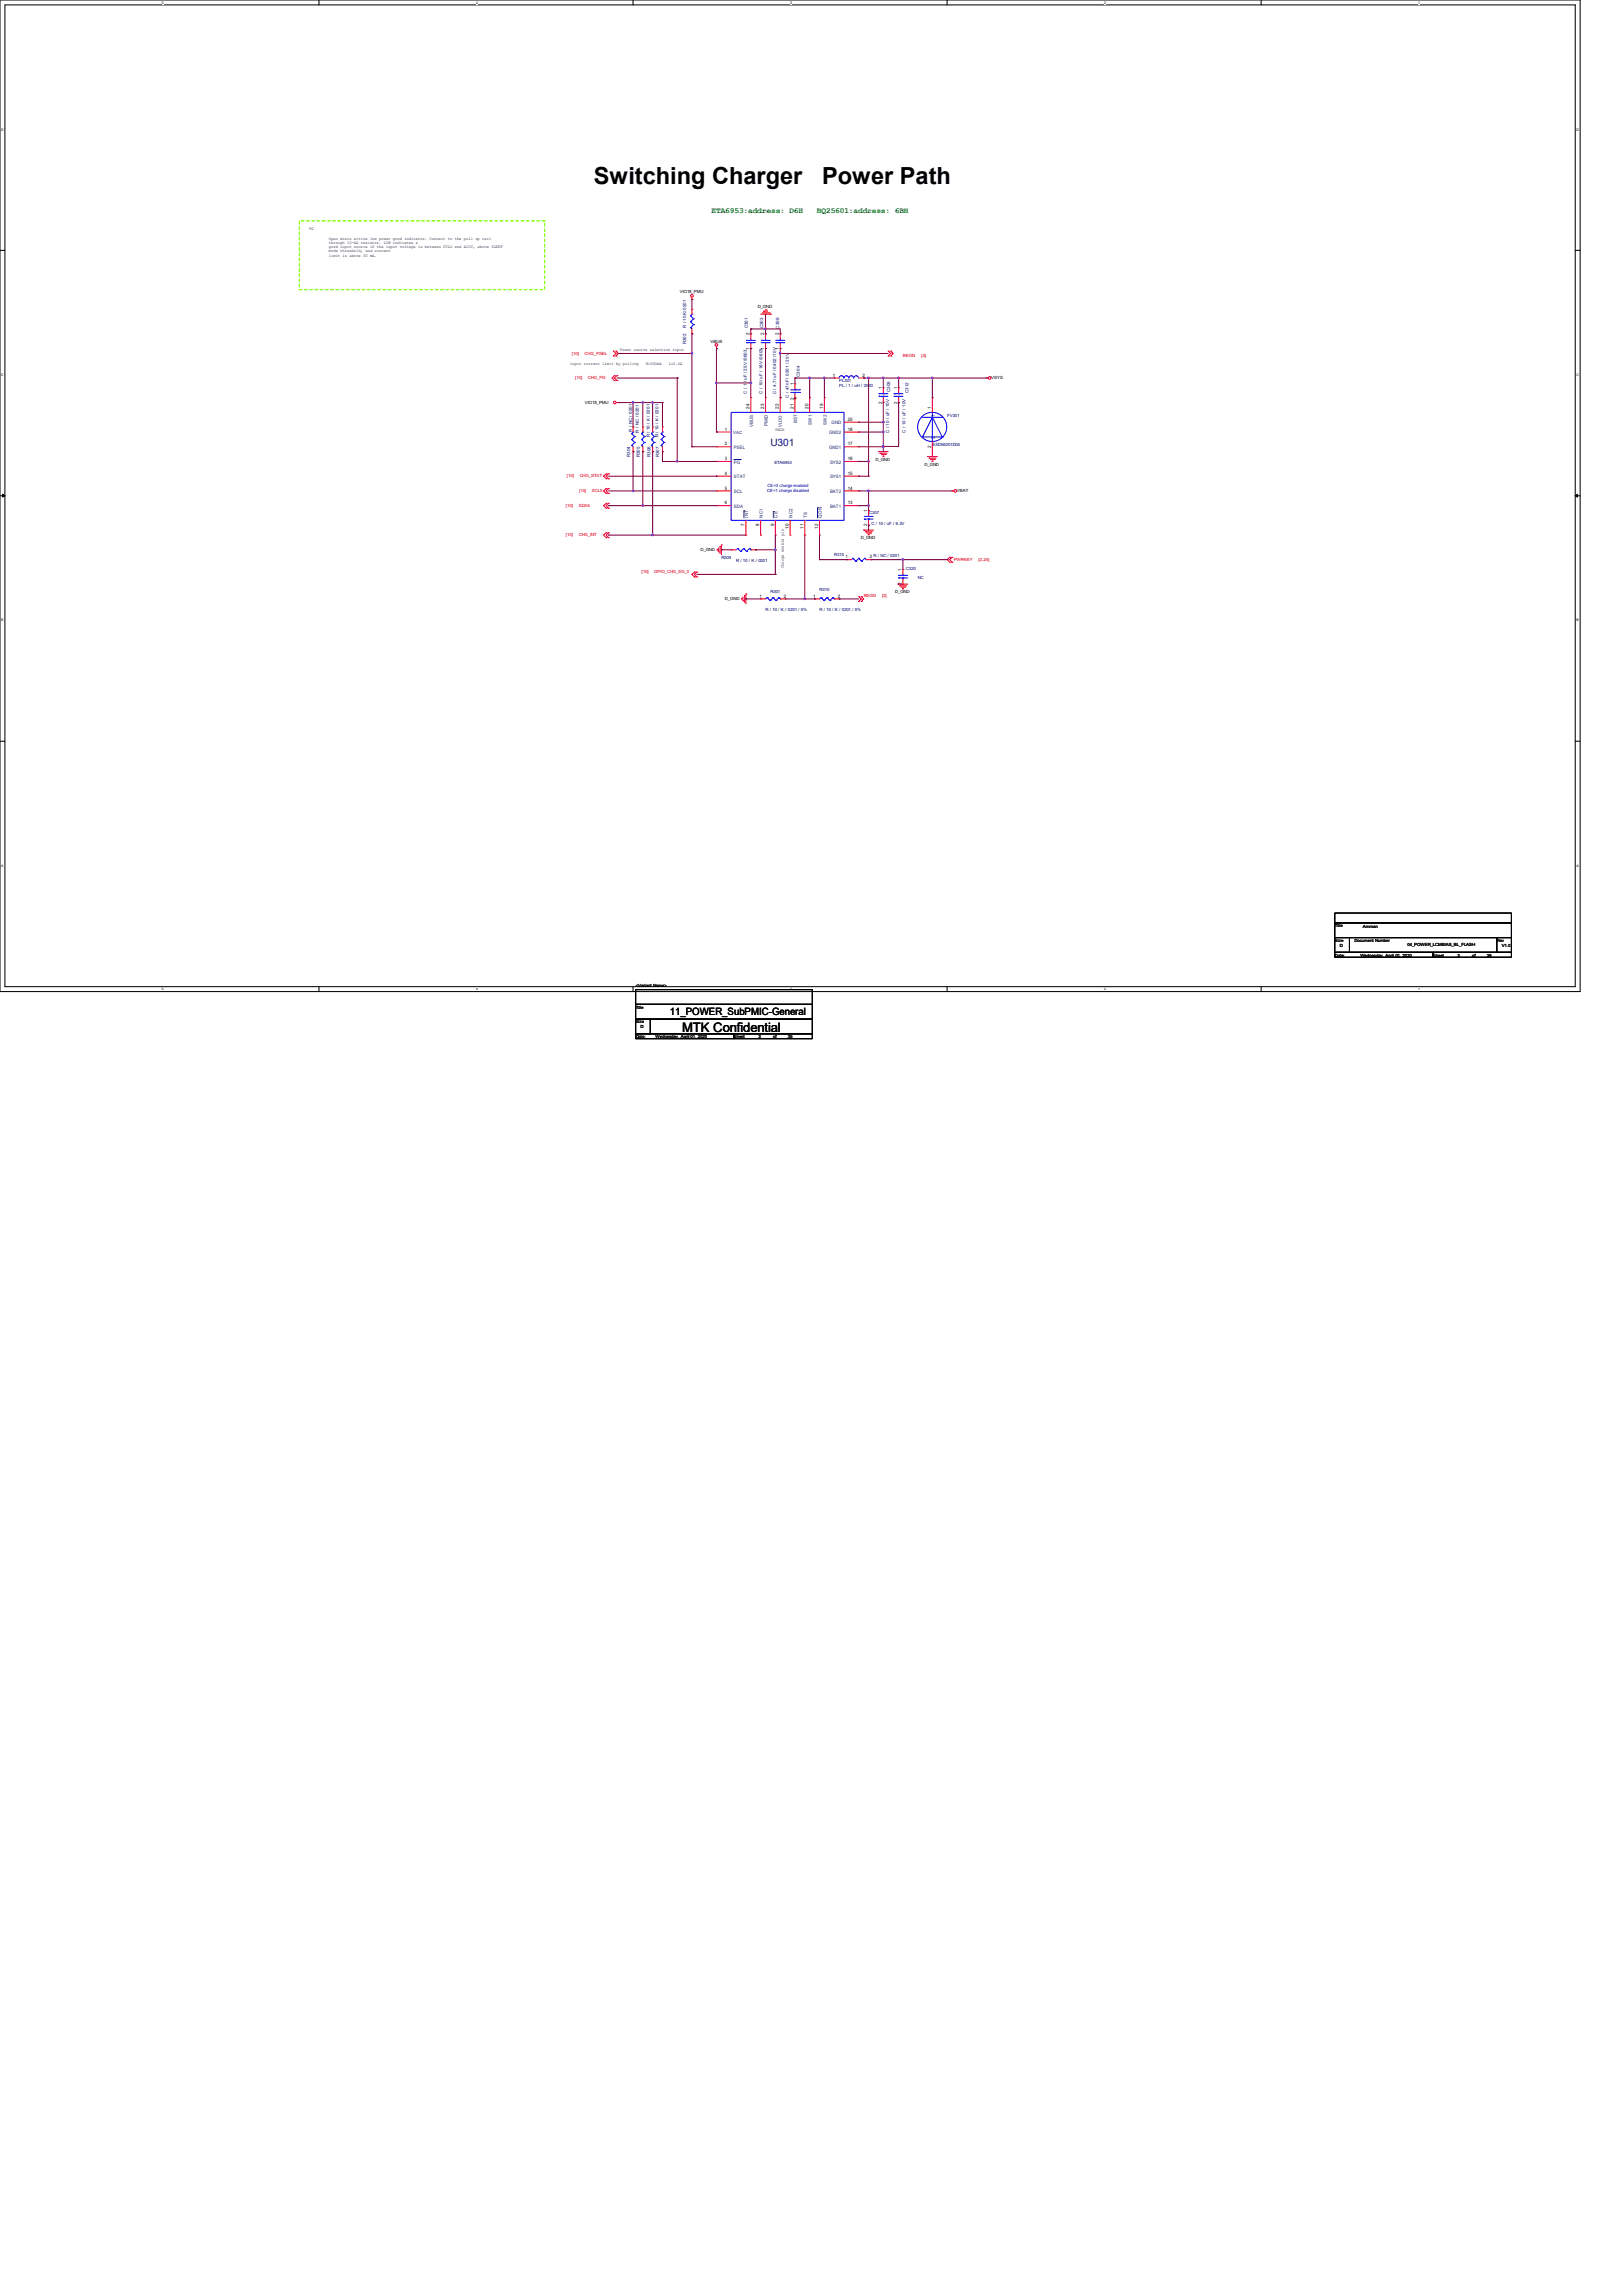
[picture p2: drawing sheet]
<svg xmlns="http://www.w3.org/2000/svg" width="210mm" height="297mm" viewBox="0 0 210 297" stroke-linecap="round" stroke-linejoin="round" font-family="sans-serif">
<defs><g id="words">
<g font-size="3">
<text x="76.8" y="23.8">Switching Charger</text>
<text x="106.4" y="23.8">Power Path</text>
</g>
<text font-size="1.7" x="88.3" y="133.4">MTK Confidential</text>
<text font-size="1.3" fill="#000080" x="99.7" y="57.7">U301</text>
<text font-size="1.3" x="86.7" y="131.4">11_POWER_SubPMIC-General</text>
<g font-size="1" fill="#008000">
<text x="92.1" y="27.5">ETA6953:address: D6H</text>
<text x="105.7" y="27.5">BQ25601:address: 6BH</text>
</g>
<g font-size=".6">
<text x="40" y="29.7">PG</text>
<text x="42.5" y="31">Open drain active low power good indicator. Connect to the pull up rail</text>
<text x="42.5" y="31.5">through 10-kΩ resistor. LOW indicates a</text>
<text x="42.5" y="32.1">good input source if the input voltage is between UVLO and ACOV, above SLEEP</text>
<text x="42.5" y="32.6">mode threshold, and current</text>
<text x="42.5" y="33.2">limit is above 30 mA.</text>
<text x="88" y="37.9">VIO18_PMU</text>
<text x="98" y="39.8">D_GND</text>
<text x="73.8" y="47.2">input current limit by pulling</text>
<text x="80.2" y="45.3">Power source selection input</text>
<text x="83.6" y="47.2">H=500mA</text>
<text x="86.5" y="47.2">L=2.4A</text>
<text x="92" y="44.3">VBUS</text>
<text x="97" y="45.2" transform="rotate(-90 97 45.2)">1</text>
<text x="97" y="43.3" transform="rotate(-90 97 43.3)">2</text>
<text x="98.9" y="45.2" transform="rotate(-90 98.9 45.2)">1</text>
<text x="98.9" y="43.3" transform="rotate(-90 98.9 43.3)">2</text>
<text x="100.8" y="45.2" transform="rotate(-90 100.8 45.2)">1</text>
<text x="100.8" y="43.3" transform="rotate(-90 100.8 43.3)">2</text>
<text x="75.7" y="52.2">VIO18_PMU</text>
<text x="97" y="52.9" transform="rotate(-90 97 52.9)">24</text>
<text x="98.9" y="52.9" transform="rotate(-90 98.9 52.9)">23</text>
<text x="100.8" y="52.9" transform="rotate(-90 100.8 52.9)">22</text>
<text x="102.7" y="52.9" transform="rotate(-90 102.7 52.9)">21</text>
<text x="102.7" y="51.7" transform="rotate(-90 102.7 51.7)">2</text>
<text x="102.7" y="49.8" transform="rotate(-90 102.7 49.8)">1</text>
<text x="104.6" y="52.9" transform="rotate(-90 104.6 52.9)">20</text>
<text x="106.5" y="52.9" transform="rotate(-90 106.5 52.9)">19</text>
<text x="107.8" y="48.7">1</text>
<text x="111.6" y="48.7">2</text>
<text x="114.1" y="52.2" transform="rotate(-90 114.1 52.2)">2</text>
<text x="114.1" y="50.3" transform="rotate(-90 114.1 50.3)">1</text>
<text x="116.1" y="52.2" transform="rotate(-90 116.1 52.2)">2</text>
<text x="116.1" y="50.3" transform="rotate(-90 116.1 50.3)">1</text>
<text x="120.5" y="52.9" transform="rotate(-90 120.5 52.9)">1</text>
<text x="128.3" y="49.1">VSYS</text>
<text x="93.8" y="55.7">1</text>
<text x="93.8" y="57.6">2</text>
<text x="93.8" y="59.5">3</text>
<text x="100.3" y="55.8">REGN</text>
<text x="109.7" y="59.5">16</text>
<text x="109.7" y="57.6">17</text>
<text x="109.7" y="55.7">18</text>
<text x="109.7" y="54.4">25</text>
<text x="113.3" y="59.6">D_GND</text>
<text x="120.5" y="57.9" transform="rotate(-90 120.5 57.9)">2</text>
<text x="93.8" y="61.4">4</text>
<text x="93.8" y="63.3">5</text>
<text x="93.8" y="65.2">6</text>
<text x="109.7" y="65.2">13</text>
<text x="109.7" y="63.3">14</text>
<text x="109.7" y="61.4">15</text>
<text x="119.6" y="60.2">D_GND</text>
<text x="123.8" y="63.7">VBAT</text>
<text x="90.6" y="71.3">D_GND</text>
<text x="96.4" y="68.1" transform="rotate(-90 96.4 68.1)">7</text>
<text x="98.3" y="68.1" transform="rotate(-90 98.3 68.1)">8</text>
<text x="100.2" y="68.1" transform="rotate(-90 100.2 68.1)">9</text>
<text x="102.1" y="68.4" transform="rotate(-90 102.1 68.4)">10</text>
<text x="104" y="68.4" transform="rotate(-90 104 68.4)">11</text>
<text x="105.9" y="68.4" transform="rotate(-90 105.9 68.4)">12</text>
<text x="111.4" y="69.8">D_GND</text>
<text x="112.2" y="68.1" transform="rotate(-90 112.2 68.1)">2</text>
<text x="112.2" y="66.2" transform="rotate(-90 112.2 66.2)">1</text>
<text x="93.8" y="77.6">D_GND</text>
<text x="98.3" y="77.3">1</text>
<text x="101.4" y="77.3">2</text>
<text x="101.4" y="73.5" transform="rotate(-90 101.4 73.5)">Charge enable pin</text>
<text x="105.2" y="77.3">1</text>
<text x="108.4" y="77.3">2</text>
<text x="109.4" y="72.2">1</text>
<text x="112.6" y="72.2">2</text>
<text x="115.8" y="76.8">D_GND</text>
<text x="116.7" y="75.7" transform="rotate(-90 116.7 75.7)">2</text>
<text x="116.7" y="73.8" transform="rotate(-90 116.7 73.8)">1</text>
<text x="172.7" y="119.9">Title</text>
<text x="172.7" y="121.8">Size</text>
<text x="172.7" y="123.7">Date:</text>
<text x="173.4" y="122.5">D</text>
<text x="175.3" y="121.8">Document Number</text>
<text x="176" y="123.7">Wednesday, April 01, 2020</text>
<text x="176.4" y="120.1">Amman</text>
<text x="182.1" y="122.4">04_POWER_LCMBIAS_BL_FLASH</text>
<text x="185.4" y="123.7">Sheet</text>
<text x="188.6" y="123.7">3</text>
<text x="190.5" y="123.7">of</text>
<text x="192.4" y="123.7">38</text>
<text x="193.7" y="121.8">Rev</text>
<text x="194.3" y="122.5">V1.0</text>
<text x="82.3" y="130.5">Title</text>
<text x="82.3" y="127.6">&lt;Variant Name&gt;</text>
<text x="82.3" y="132.4">Size</text>
<text x="82.3" y="134.3">Date:</text>
<text x="82.9" y="133">D</text>
<text x="84.8" y="134.3">Wednesday, April 01, 2020</text>
<text x="95" y="134.3">Sheet</text>
<text x="98.1" y="134.3">3</text>
<text x="100" y="134.3">of</text>
<text x="101.9" y="134.3">35</text>
</g>
<g font-size=".6" fill="#f00">
<text x="74" y="45.9">[10]</text>
<text x="75.7" y="45.9">CHG_PSEL</text>
<text x="116.8" y="46.1">REGN</text>
<text x="119.2" y="46.1">[3]</text>
<text x="74.4" y="49.1">[10]</text>
<text x="76.1" y="49.1">CHG_PG</text>
<text x="73.2" y="65.5">[10]</text>
<text x="73.4" y="61.8">[10]</text>
<text x="74.9" y="65.5">SDA5</text>
<text x="74.9" y="63.7">[10]</text>
<text x="75" y="61.8">CHG_STAT</text>
<text x="76.6" y="63.7">SCL5</text>
<text x="73.2" y="69.3">[10]</text>
<text x="74.9" y="69.3">CHG_INT</text>
<text x="83" y="74.1">[10]</text>
<text x="84.7" y="74.1">GPIO_CHG_EN_0</text>
<text x="111.8" y="77.3">REGN</text>
<text x="114.1" y="77.3">[3]</text>
<text x="123.4" y="72.6">PWRKEY</text>
<text x="126.6" y="72.6">[2,24]</text>
</g>
<g font-size=".6" fill="#000080">
<text x="88.8" y="44.6" transform="rotate(-90 88.8 44.6)">R302</text>
<text x="88.8" y="42.4" transform="rotate(-90 88.8 42.4)">R / 10K/ 0201</text>
<text x="96.8" y="42.5" transform="rotate(-90 96.8 42.5)">C301</text>
<text x="98.8" y="42.5" transform="rotate(-90 98.8 42.5)">C303</text>
<text x="100.8" y="42.5" transform="rotate(-90 100.8 42.5)">C309</text>
<text x="96.7" y="50.9" transform="rotate(-90 96.7 50.9)">C / 1 / uF / 25V /0603</text>
<text x="98.7" y="50.9" transform="rotate(-90 98.7 50.9)">C / 10/ uF / 16V /0603</text>
<text x="100.4" y="51" transform="rotate(-90 100.4 51)">C / 4.7/ uF / 0402 /10V</text>
<text x="102.1" y="51.4" transform="rotate(-90 102.1 51.4)">C / 47nF / 0201 / 25V</text>
<text x="103.5" y="48.8" transform="rotate(-90 103.5 48.8)">C304</text>
<text x="108.6" y="49.4">PL301</text>
<text x="108.6" y="50.1">PL / 1 / uH / 2520</text>
<text x="115.2" y="50.7" transform="rotate(-90 115.2 50.7)">C308</text>
<text x="117.6" y="50.9" transform="rotate(-90 117.6 50.9)">C312</text>
<text x="122.6" y="53.9">FV301</text>
<text x="81.5" y="59.1" transform="rotate(-90 81.5 59.1)">R304</text>
<text x="81.8" y="55.8" transform="rotate(-90 81.8 55.8)">R / NC / 0201</text>
<text x="82.7" y="56" transform="rotate(-90 82.7 56)">R / NC / 0201</text>
<text x="82.8" y="59.2" transform="rotate(-90 82.8 59.2)">R305</text>
<text x="84.1" y="56.6" transform="rotate(-90 84.1 56.6)">R / 10 / K / 0201</text>
<text x="84.2" y="59.1" transform="rotate(-90 84.2 59.1)">R306</text>
<text x="85.2" y="56.6" transform="rotate(-90 85.2 56.6)">R / 10 / K / 0201</text>
<text x="85.3" y="59.2" transform="rotate(-90 85.3 59.2)">R307</text>
<text x="115.1" y="56" transform="rotate(-90 115.1 56)">C / 10 / uF / 10V</text>
<text x="117.2" y="56" transform="rotate(-90 117.2 56)">C / 10 / uF / 10V</text>
<text x="120.7" y="57.7">ESD56201D05</text>
<text x="100.2" y="60.1">ETA6953</text>
<text x="108" y="71.9">R315</text>
<text x="112.5" y="66.6">C307</text>
<text x="112.8" y="67.9">C / 10 / uF / 6.3V</text>
<text x="93.3" y="72.3">R309</text>
<text x="95.3" y="72.7">R / 10 / K / 0201</text>
<text x="99.7" y="76.8">R301</text>
<text x="106" y="76.5">R310</text>
<text x="113" y="72.1">R / NC / 0201</text>
<text x="117.2" y="73.8">C320</text>
<text x="118.7" y="74.8">NC</text>
<text x="99.1" y="79">R / 10 / K / 0201 / 5%</text>
<text x="106" y="79">R / 10 / K / 0201 / 5%</text>
</g>
<g font-size=".6" fill="#004080">
<text x="94.9" y="56.2">VAC</text>
<text x="95" y="58.1">PSEL</text>
<text x="95" y="60">PG</text>
<text x="97.5" y="55.2" transform="rotate(-90 97.5 55.2)">VBUS</text>
<text x="99.4" y="55.1" transform="rotate(-90 99.4 55.1)">PMID</text>
<text x="101.2" y="55.2" transform="rotate(-90 101.2 55.2)">VLDO</text>
<text x="103.2" y="54.8" transform="rotate(-90 103.2 54.8)">BST</text>
<text x="105.1" y="54.9" transform="rotate(-90 105.1 54.9)">SW1</text>
<text x="107" y="54.9" transform="rotate(-90 107 54.9)">SW2</text>
<text x="107.3" y="58.1">GND1</text>
<text x="107.3" y="56.2">GND2</text>
<text x="107.4" y="60">SYS2</text>
<text x="107.6" y="54.9">GND</text>
<text x="120.9" y="56.8" transform="rotate(-90 120.9 56.8)">2</text>
<text x="120.9" y="54" transform="rotate(-90 120.9 54)">1</text>
<text x="95" y="61.9">STAT</text>
<text x="95" y="63.8">SCL</text>
<text x="95" y="65.7">SDA</text>
<text x="107.4" y="65.7">BAT1</text>
<text x="107.4" y="63.8">BAT2</text>
<text x="107.4" y="61.9">SYS1</text>
<text x="96.8" y="67" transform="rotate(-90 96.8 67)">INT</text>
<text x="98.7" y="67" transform="rotate(-90 98.7 67)">NC1</text>
<text x="100.6" y="67" transform="rotate(-90 100.6 67)">CE</text>
<text x="102.5" y="67" transform="rotate(-90 102.5 67)">NC2</text>
<text x="104.4" y="67" transform="rotate(-90 104.4 67)">TS</text>
<text x="106.3" y="67" transform="rotate(-90 106.3 67)">QON</text>
</g>
<g font-size=".6" fill="#00f">
<text x="99.3" y="63.7">CE=1 charge disabled</text>
<text x="99.3" y="63">CE=0 charge enabled</text>
</g>
<g font-size=".5">
<text x="21" y=".5">5</text>
<text x="61.6" y=".5">4</text>
<text x="102.2" y=".5">3</text>
<text x="142.9" y=".5">2</text>
<text x="183.5" y=".5">1</text>
<text x=".2" y="16.9">D</text>
<text x="204" y="16.9">D</text>
<text x=".2" y="48.6">C</text>
<text x="204" y="48.6">C</text>
<text x=".2" y="80.4">B</text>
<text x="204" y="80.4">B</text>
<text x=".2" y="112.1">A</text>
<text x="204" y="112.1">A</text>
<text x="21" y="128.1">5</text>
<text x="61.6" y="128.1">4</text>
<text x="102.2" y="128.1">3</text>
<text x="142.9" y="128.1">2</text>
<text x="183.5" y="128.1">1</text>
</g>
</g></defs>
<path d="M0 0h204.5v128.3h-204.5zM.6 .6h203.2v127h-203.2z" fill="none" stroke="#000" stroke-width=".13"/>
<g fill="#fff">
<path d="M21 .1h.2v.5h-.2z"/>
<path d="M21 127.7h.2v.5h-.2z"/>
</g>
<path d="M41.3 0v.6M41.3 127.6v.7" fill="none" stroke="#000" stroke-width=".13"/>
<g fill="#fff">
<path d="M61.6 .1h.2v.5h-.2z"/>
<path d="M61.6 127.7h.2v.5h-.2z"/>
</g>
<path d="M81.9 0v.6M81.9 127.6v.7" fill="none" stroke="#000" stroke-width=".13"/>
<g fill="#fff">
<path d="M102.2 .1h.2v.5h-.2z"/>
<path d="M102.2 127.7h.2v.5h-.2z"/>
</g>
<path d="M122.6 0v.6M122.6 127.6v.7" fill="none" stroke="#000" stroke-width=".13"/>
<g fill="#fff">
<path d="M142.9 .1h.2v.5h-.2z"/>
<path d="M142.9 127.7h.2v.5h-.2z"/>
</g>
<path d="M163.2 0v.6M163.2 127.6v.7" fill="none" stroke="#000" stroke-width=".13"/>
<g fill="#fff">
<path d="M183.5 .1h.2v.5h-.2z"/>
<path d="M183.5 127.7h.2v.5h-.2z"/>
<path d="M.2 16.5h.3v.5h-.3z"/>
<path d="M204 16.5h.3v.5h-.3z"/>
<path d="M.2 48.3h.3v.5h-.3z"/>
<path d="M204 48.3h.3v.5h-.3z"/>
</g>
<path d="M0 32.4h.6M203.8 32.4h.7" fill="none" stroke="#000" stroke-width=".13"/>
<g fill="#fff">
<path d="M.2 80h.2v.5h-.2z"/>
<path d="M204 80h.3v.5h-.3z"/>
</g>
<path d="M0 64.1h.6M203.8 64.1h.7" fill="none" stroke="#000" stroke-width=".13"/>
<path d="M.3 63.9l.3 .2-.3 .2zM203.8 64.1l.3-.2v.4z" fill="#000" stroke="#000" stroke-width=".13"/>
<g fill="#fff">
<path d="M.2 111.8h.3v.5h-.3z"/>
<path d="M204 111.8h.3v.5h-.3z"/>
</g>
<g fill="none" stroke="#000" stroke-width=".13">
<path d="M0 95.9h.6M203.8 95.9h.7M172.7 118.1h22.9v1.3h-22.9zM172.7 119.4h22.9v1.9h-22.9zM82.3 131.8h1.9v1.9h-1.9zM82.3 128h22.8v1.9h-22.8zM82.3 129.9h22.8v1.9h-22.8zM82.3 133.7h12.7v.7h-12.7zM84.2 131.8h20.9v1.9h-20.9zM95 133.7h10.1v.7h-10.1zM172.7 121.3h1.9v1.9h-1.9zM172.7 123.2h12.7v.6h-12.7z"/>
<path d="M174.6 121.3h19.1v1.9h-19.1zM185.4 123.2h10.2v.6h-10.2zM193.7 121.3h1.9v1.9h-1.9z"/>
</g>
<path d="M38.7 28.6h31.8v8.9h-31.8z" fill="none" stroke="#80ff00" stroke-width=".17" stroke-dasharray=".3 .3"/>
<g fill="none" stroke="#f00" stroke-width=".13">
<path d="M89.5 38.7h.1M89.5 38.5v.2M79.4 45.4h.1M79.4 46.1h.1M79.4 45.4l.3 .3-.3 .4M79.5 49.2h.1M79.5 48.6h.1M79.5 48.6l-.3 .3 .3 .3M79.7 46.1h.1M79.7 45.4h.1M79.7 45.4l.3 .3-.3 .4M79.8 52.1h.2"/>
<path d="M79.8 49.2h.1M79.8 48.6h.1M79.8 48.6l-.3 .3 .3 .3M80 52.1h.1M81.9 58.4h.1M81.9 55.3h.1M81.9 55.3v.6M81.9 57.8v.6M83.2 58.4h.1M83.2 55.3h.1M83.2 55.3v.6M83.2 57.8v.6"/>
<path d="M84.5 58.4h.1M84.5 55.2h.1M84.5 55.2v.7M84.5 57.8v.6M85.7 58.4h.1M85.7 55.2h.1M85.7 55.2v.7M85.7 57.8v.6M89.5 43.2h.1M89.5 40h.1M89.5 40v.6M89.5 42.5v.7"/>
<path d="M92.7 59.7h.1M92.7 59.7h1.9M92.7 55.9h.1M92.7 57.8h.1M92.7 55.9h1.9M92.7 57.8h1.9M92.7 45.1h.1M92.7 44.8v.3M97.2 43.2h.1M97.2 45.1h.1M97.2 43.2v.6M97.2 44.5v.6"/>
<path d="M97.2 51.4h.1M97.2 51.4v1.9M98.4 40.6h1.3M98.6 40.5h.9M98.8 40.3h.1M98.8 40.3h.5M99 40.1h.1M99.1 51.4h.1M99.1 51.4v1.9M99.1 45.1h.1M99.1 44.5v.6M99.1 43.2h.1"/>
<path d="M99.1 43.2v.6M99.1 40.1h.1M99.5 40.5h.1M99.7 40.6h.1M101 51.4h.1M101 51.4v1.9M101 43.2h.1M101 45.1h.1M101 43.2v.6M101 44.5v.6M102.9 49.7h.1M102.9 49.7v.6"/>
<path d="M102.9 51.6h.1M102.9 50.9v2.4M102.9 51.4h.1M104.8 51.4h.1M104.8 51.4v1.9M106.7 51.4h.1M106.7 51.4v1.9M107.9 48.9h.1M107.9 48.9h.7M109.2 54.6h1.9M109.2 57.8h1.9M109.2 59.7h1.9"/>
<path d="M109.2 55.9h1.9M111.1 54.6h.1M111.1 59.7h.1M111.1 57.8h.1M111.1 55.9h.1M111.1 48.9h.7M111.8 48.9h.1M113.7 58.4h.1M113.7 58.4h1.2M113.9 58.6h.1M113.9 58.6h.9M114 58.8h.6"/>
<path d="M114.3 59h.1M114.3 52.1h.1M114.3 50.2h.1M114.3 50.2v.6M114.3 51.4v.7M114.6 58.8h.1M114.9 45.4h.1M114.9 46.1h.1M114.9 45.4l.4 .3-.4 .4M115.3 45.4h.1M115.3 46.1h.1M115.3 45.4l.3 .3-.3 .4"/>
<path d="M116.3 52.1h.1M116.3 50.2h.1M116.3 50.2v.6M116.3 51.4v.7M120 59.1h.1M120 59.1h1.3M120.2 59.3h.1M120.2 59.3h.9M120.4 59.4h.5M120.6 59.6h.1M120.6 51.4h.1M120.6 59.1h.1"/>
<path d="M120.6 51.4v1.9M120.6 57.2v1.9M120.9 59.4h.1M127.6 48.9h.1M127.6 48.9h.3M78.4 69.6h.1M78.4 68.9h.1M78.4 68.9l-.3 .3 .3 .4M78.4 61.9h.1M78.4 61.3h.1M78.4 63.8h.1M78.4 63.2h.1"/>
<path d="M78.4 65.7h.1M78.4 65.1h.1M78.4 61.3l-.3 .3 .3 .3M78.4 63.2l-.3 .3 .3 .3M78.4 65.1l-.3 .3 .3 .3M78.7 69.6h.1M78.7 68.9h.1M78.7 68.9l-.3 .3 .3 .4M78.7 61.9h.1M78.7 61.3h.1M78.7 63.8h.1M78.7 63.2h.1"/>
<path d="M78.7 65.7h.1M78.7 65.1h.1M78.7 61.3l-.3 .3 .3 .3M78.7 63.2l-.3 .3 .3 .3M78.7 65.1l-.3 .3 .3 .3M89.9 74h.1M89.9 74.6h.1M89.9 74l-.4 .3 .4 .3M90.2 74h.1M90.2 74.6h.1M90.2 74l-.3 .3 .3 .3M92.7 61.6h.1"/>
<path d="M92.7 63.5h.1M92.7 65.4h.1M92.7 63.5h1.9M92.7 61.6h1.9M92.7 65.4h1.9M92.8 71.1h.1M92.8 71.1v.1M93 71.4h.1M93 70.9v.5M93.2 70.7h.1M93.2 70.7v.9M93.3 70.5h.1"/>
<path d="M93.3 70.5v1.3M94.6 71.1h.1M94.6 71.1h.6M96 77.4h.1M96 77.4v.2M96.1 77.7h.1M96.1 77.2v.5M96.4 77h.1M96.4 77v.9M96.5 69.2h.1M96.5 67.3v1.9M96.5 76.8h.1"/>
<path d="M96.5 76.8v1.3M97.2 71.1h.6M97.8 71.1h.1M98.4 69.2h.1M98.4 67.3v1.9M98.4 77.5h.1M98.4 77.5h.7M100.3 69.2h.1M100.3 67.3v1.9M101 77.5h.6M101.6 77.5h.1M102.2 69.2h.1"/>
<path d="M102.2 67.3v1.9M104.1 69.2h.1M104.1 67.3v1.9M105.4 77.5h.1M105.4 77.5h.6M106 69.2h.1M106 67.3v1.9M107.9 77.5h.7M108.6 77.5h.1M109.2 63.5h1.9M109.2 61.6h1.9M109.2 65.4h1.9"/>
<path d="M109.6 72.4h.1M109.6 72.4h.6M111.1 65.4h.1M111.1 63.5h.1M111.1 61.6h.1M111.1 77.2h.1M111.1 77.8h.1M111.1 77.2l.4 .3-.4 .3M111.5 77.2h.1M111.5 77.8h.1M111.5 77.2l.3 .3-.3 .3M111.8 68.6h.1"/>
<path d="M111.8 68.6h1.2M112 68.8h.1M112 68.8h.9M112.1 72.4h.6M112.1 69h.5M112.4 69.2h.1M112.4 68h.1M112.4 66h.1M112.4 66v.7M112.4 67.3v.7M112.6 69h.1M112.7 72.4h.1"/>
<path d="M116.2 75.6h.1M116.2 75.6h1.3M116.4 75.8h.1M116.4 75.8h.9M116.6 75.9h.5M116.8 76.2h.1M116.8 75.6h.1M116.8 73.7h.1M116.8 73.7v.6M116.8 74.9v.7M117.1 75.9h.1M122.9 72.7h.1"/>
<path d="M122.9 72.1h.1M122.9 72.1l-.3 .3 .3 .3M123.2 72.1h.1M123.2 72.7h.1M123.2 72.1l-.3 .3 .3 .3M123.2 63.5h.1M123.2 63.5h.2"/>
<circle cx="89.5" cy="38.3" r=".17"/>
<circle cx="79.5" cy="52.1" r=".17"/>
<circle cx="92.7" cy="44.6" r=".17"/>
<circle cx="128.1" cy="48.9" r=".17"/>
<circle cx="123.6" cy="63.5" r=".17"/>
</g>
<g fill="none" stroke="#00f" stroke-width=".13">
<path d="M81.7 57.6h.1M81.7 56.9h.1M81.7 56.1h.1M81.7 57.6l.2 .2M81.7 56.9l.4 .3M81.7 56.1l.4 .4M81.9 55.9h.1M81.9 55.9l-.2 .2M82.1 57.2h.1M82.1 56.5h.1M82.1 57.2l-.4 .4M82.1 56.5l-.4 .4"/>
<path d="M83 57.6h.1M83 56.9h.1M83 56.1h.1M83 57.6l.2 .2M83 56.9l.4 .3M83 56.1l.4 .4M83.2 55.9h.1M83.2 55.9l-.2 .2M83.4 57.2h.1M83.4 56.5h.1M83.4 57.2l-.4 .4M83.4 56.5l-.4 .4"/>
<path d="M84.3 57.6h.1M84.3 56.9h.1M84.3 56.1h.1M84.3 57.6l.2 .2M84.3 56.9l.4 .3M84.3 56.1l.4 .4M84.5 55.9h.1M84.5 55.9l-.2 .2M84.7 57.2h.1M84.7 56.5h.1M84.7 57.2l-.4 .4M84.7 56.5l-.4 .4"/>
<path d="M85.6 57.6h.1M85.6 56.9h.1M85.6 56.1h.1M85.6 57.6l.1 .2M85.6 56.9l.3 .3M85.6 56.1l.3 .4M85.7 55.9h.1M85.7 55.9l-.1 .2M85.9 57.2h.1M85.9 56.5h.1M85.9 57.2l-.3 .4M85.9 56.5l-.3 .4"/>
<path d="M89.4 42.4h.1M89.4 41.6h.1M89.4 40.9h.1M89.4 42.4l.1 .1M89.4 41.6l.3 .4M89.4 40.9l.3 .3M89.5 40.6h.1M89.5 40.6l-.1 .3M89.7 42h.1M89.7 41.2h.1M89.7 42l-.3 .4M89.7 41.2l-.3 .4"/>
<path d="M94.6 53.3h14.6v14h-14.6zM96.6 44h.1M96.6 44.3h.1M96.6 44h1.1M96.6 44.3h1.1M97.2 44.3h.1M97.2 44h.1M97.2 43.8v.2M97.2 44.3v.2M98.5 44h.1M98.5 44.3h.1M98.5 44h1.2"/>
<path d="M98.5 44.3h1.2M99.1 44.3h.1M99.1 44h.1M99.1 43.8v.2M99.1 44.3v.2M100.4 44h.1M100.4 44.3h.1M100.4 44h1.2M100.4 44.3h1.2M101 44.3h.1M101 44h.1M101 43.8v.2"/>
<path d="M101 44.3v.2M102.3 50.8h1.2M102.3 50.4h1.2M102.9 50.4h.1M102.9 50.8h.1M102.9 50.3v.1M102.9 50.8v.1M103.5 50.8h.1M103.5 50.4h.1M108.6 48.9a.3 .3 0 0 1 .3-.3 .3 .3 0 0 1 .3 .3M109.2 48.9a.3 .3 0 0 1 .3-.3 .3 .3 0 0 1 .3 .3M109.9 48.9a.3 .3 0 0 1 .2-.3 .3 .3 0 0 1 .3 .3"/>
<path d="M110.5 48.9a.3 .3 0 0 1 .3-.3 .3 .3 0 0 1 .3 .3M113.7 51.3h.1M113.7 50.9h.1M113.7 51.3h1.2M113.7 50.9h1.2M114.3 50.9h.1M114.3 51.3h.1M114.3 50.8v.1M114.3 51.3v.1M115.7 51.3h.1M115.7 50.9h.1M115.7 51.3h1.1"/>
<path d="M115.7 50.9h1.1M116.3 50.9h.1M116.3 51.3h.1M116.3 50.8v.1M116.3 51.3v.1M119.4 56.5h.1M119.4 54h2.5M119.4 56.5l1.2-2.5 1.3 2.5M119.4 56.5h2.5M120.6 57.2h.1M120.6 53.3v3.9M121.9 54h.1"/>
<path d="M121.9 56.5h.1M95.5 71h.1M95.5 71l-.3 .1M95.5 71l.3 .3M95.8 71.3h.1M96.2 71h.1M96.2 71l-.4 .3M96.2 71l.4 .3M96.6 71.3h.1M97 71h.1M97 71l-.4 .3M97 71l.2 .1"/>
<path d="M97.2 71.1h.1M99.3 77.3h.1M99.3 77.3l-.2 .2M99.3 77.3l.4 .4M99.7 77.7h.1M100 77.3h.1M100 77.3l-.3 .4M100 77.3l.4 .4M100.4 77.7h.1M100.8 77.3h.1M100.8 77.3l-.4 .4M100.8 77.3l.2 .2"/>
<path d="M101 77.5h.1M106.3 77.3h.1M106.3 77.3l-.3 .2M106.3 77.3l.3 .4M106.6 77.7h.1M107 77.3h.1M107 77.3l-.4 .4M107 77.3l.4 .4M107.4 77.7h.1M107.8 77.3h.1M107.8 77.3l-.4 .4M107.8 77.3l.1 .2"/>
<path d="M107.9 77.5h.1M110.4 72.2h.1M110.4 72.2l-.2 .2M110.4 72.2l.3 .4M110.7 72.6h.1M111.1 72.2h.1M111.1 72.2l-.4 .4M111.1 72.2l.4 .4M111.5 72.6h.1M111.8 67.1h.1M111.8 66.8h.1M111.8 67.1h1.2"/>
<path d="M111.8 66.8h1.2M111.9 72.2h.1M111.9 72.2l-.4 .4M111.9 72.2l.2 .2M112.1 72.4h.1M112.4 66.8h.1M112.4 67.1h.1M112.4 66.7v.1M112.4 67.1v.2M116.3 74.8h.1M116.3 74.4h.1M116.3 74.8h1.1"/>
<path d="M116.3 74.4h1.1M116.8 74.4h.1M116.8 74.8h.1M116.8 74.3v.1M116.8 74.8v.1"/>
<circle cx="120.6" cy="55.2" r="1.88"/>
</g>
<path d="M95 59.4h.8M95.8 59.4h.1M96.3 66.1h.1M96.3 66.1v.9M100.1 66.2h.1M100.1 66.2v.8M105.8 65.7h.1M105.8 65.7v1.3" fill="none" stroke="#004080" stroke-width=".13"/>
<g fill="none" stroke="#800040" stroke-width=".13">
<path d="M89.5 38.7h.1M89.5 38.7v1.3M79.8 48.9h7.8M80 52.1h.1M80 45.7h.1M80 45.7h9.5M80 52.1h5.7M81.9 52.1h.1M81.9 58.4h.1M81.9 52.1v3.2M81.9 58.4v5.1M83.2 52.1h.1"/>
<path d="M83.2 58.4h.1M83.2 52.1v3.2M83.2 58.4v7M84.5 52.1h.1M84.5 58.4h.1M84.5 52.1v3.2M84.5 58.4v10.8M85.7 52.1h.1M85.7 58.4h.1M85.7 52.1v3.2M85.7 58.4v1.3h7M87.6 48.9h.1"/>
<path d="M87.6 59.7h.1M87.6 48.9v10.8M89.5 57.8h.1M89.5 45.7h.1M89.5 43.2h.1M89.5 57.8h3.2M89.5 43.2v14.6M92.7 45.1h.1M92.7 55.9h.1M92.7 45.1v10.8M92.7 49.5h4.5M97.2 49.5h.1"/>
<path d="M97.2 45.1h.1M97.2 42.6h.1M97.2 42.6h3.8v.6M97.2 42.6v.6M97.2 45.1v6.3M99.1 40.6h.1M99.1 42.6h.1M99.1 43.2h.1M99.1 45.1h.1M99.1 40.6v2.6M99.1 45.1v6.3M101 43.2h.1"/>
<path d="M101 45.7h.1M101 51.4h.1M101 45.1v6.3M101 45.7h13.9M102.9 48.9h.1M102.9 51.6h.1M102.9 48.9h5M102.9 48.9v.8M102.9 51.4v.2M104.8 48.9h.1M104.8 48.9v2.5M106.7 48.9h.1"/>
<path d="M106.7 48.9v2.5M111.1 54.6h3.2M111.1 55.9h3.2M111.1 57.8h3.2M111.1 59.7h1.3M111.8 48.9h.1M111.8 48.9h15.8M112.4 48.9h.1M112.4 59.7h.1M112.4 48.9v12.7M114.3 48.9h.1M114.3 54.6h.1"/>
<path d="M114.3 55.9h.1M114.3 57.7h.1M114.3 57.8h.1M114.3 48.9v1.3M114.3 52.1v6.3M116.3 48.9h.1M116.3 52.1h.1M116.3 48.9v1.3M116.3 52.1v5.6h-2M120.6 48.9h.1M120.6 48.9v2.5M127.6 48.9h.1"/>
<path d="M78.7 65.4h.1M78.7 69.2h.1M78.7 61.6h14M78.7 63.5h14M78.7 65.4h14M78.7 69.2h17.8M81.9 63.5h.1M83.2 65.4h.1M84.5 69.2h.1M90.2 74.3h10.1M92.7 61.6h.1M93.3 71.1h.1"/>
<path d="M93.3 71.1h1.3M96.5 77.5h.1M96.5 77.5h1.9M97.8 71.1h.1M97.8 71.1h2.5M100.3 71.1h.1M100.3 74.3h.1M100.3 69.2v5.1M101.6 77.5h3.8M104.1 77.5h.1M104.1 69.2v8.3M105.4 77.5h.1"/>
<path d="M106 72.4h.1M106 69.2v3.2M106 72.4h3.6M108.6 77.5h.1M108.6 77.5h2.5M109.6 72.4h.1M111.1 61.6h.1M111.1 61.6h1.3M111.1 63.5h12.1M111.1 65.4h1.3M112.4 61.6h.1M112.4 63.5h.1"/>
<path d="M112.4 65.4h.1M112.4 68h.1M112.4 63.5v2.5M112.4 68v.6M112.7 72.4h.1M112.7 72.4h9.9M116.8 72.4h.1M116.8 72.4v1.3M122.6 72.4h.1"/>
</g>
<g fill="#f0f" stroke="#f0f" stroke-width=".13">
<circle cx="99" cy="42.5" r=".11"/>
<circle cx="92.7" cy="49.5" r=".11"/>
<circle cx="100.9" cy="45.7" r=".11"/>
<circle cx="104.8" cy="48.9" r=".11"/>
<circle cx="106.7" cy="48.9" r=".11"/>
<circle cx="112.4" cy="59.7" r=".11"/>
<circle cx="112.4" cy="48.9" r=".11"/>
<circle cx="114.3" cy="48.9" r=".11"/>
<circle cx="116.3" cy="48.9" r=".11"/>
<circle cx="81.9" cy="52.1" r=".11"/>
<circle cx="83.2" cy="52.1" r=".11"/>
<circle cx="84.4" cy="52.1" r=".11"/>
<circle cx="114.3" cy="54.6" r=".11"/>
<circle cx="114.3" cy="55.9" r=".11"/>
<circle cx="114.3" cy="57.7" r=".11"/>
<circle cx="114.3" cy="57.8" r=".11"/>
<circle cx="83.2" cy="65.4" r=".11"/>
<circle cx="84.4" cy="69.2" r=".11"/>
<circle cx="81.9" cy="63.5" r=".11"/>
<circle cx="112.4" cy="65.4" r=".11"/>
<circle cx="112.4" cy="63.5" r=".11"/>
<circle cx="100.3" cy="71.1" r=".11"/>
<circle cx="104.1" cy="77.5" r=".11"/>
<circle cx="97.1" cy="49.5" r=".11"/>
<circle cx="89.5" cy="45.7" r=".11"/>
<circle cx="87.6" cy="59.7" r=".11"/>
<circle cx="116.8" cy="72.4" r=".11"/>
<circle cx="120.6" cy="48.9" r=".11"/>
</g>
<use href="#words"/>
</svg>
